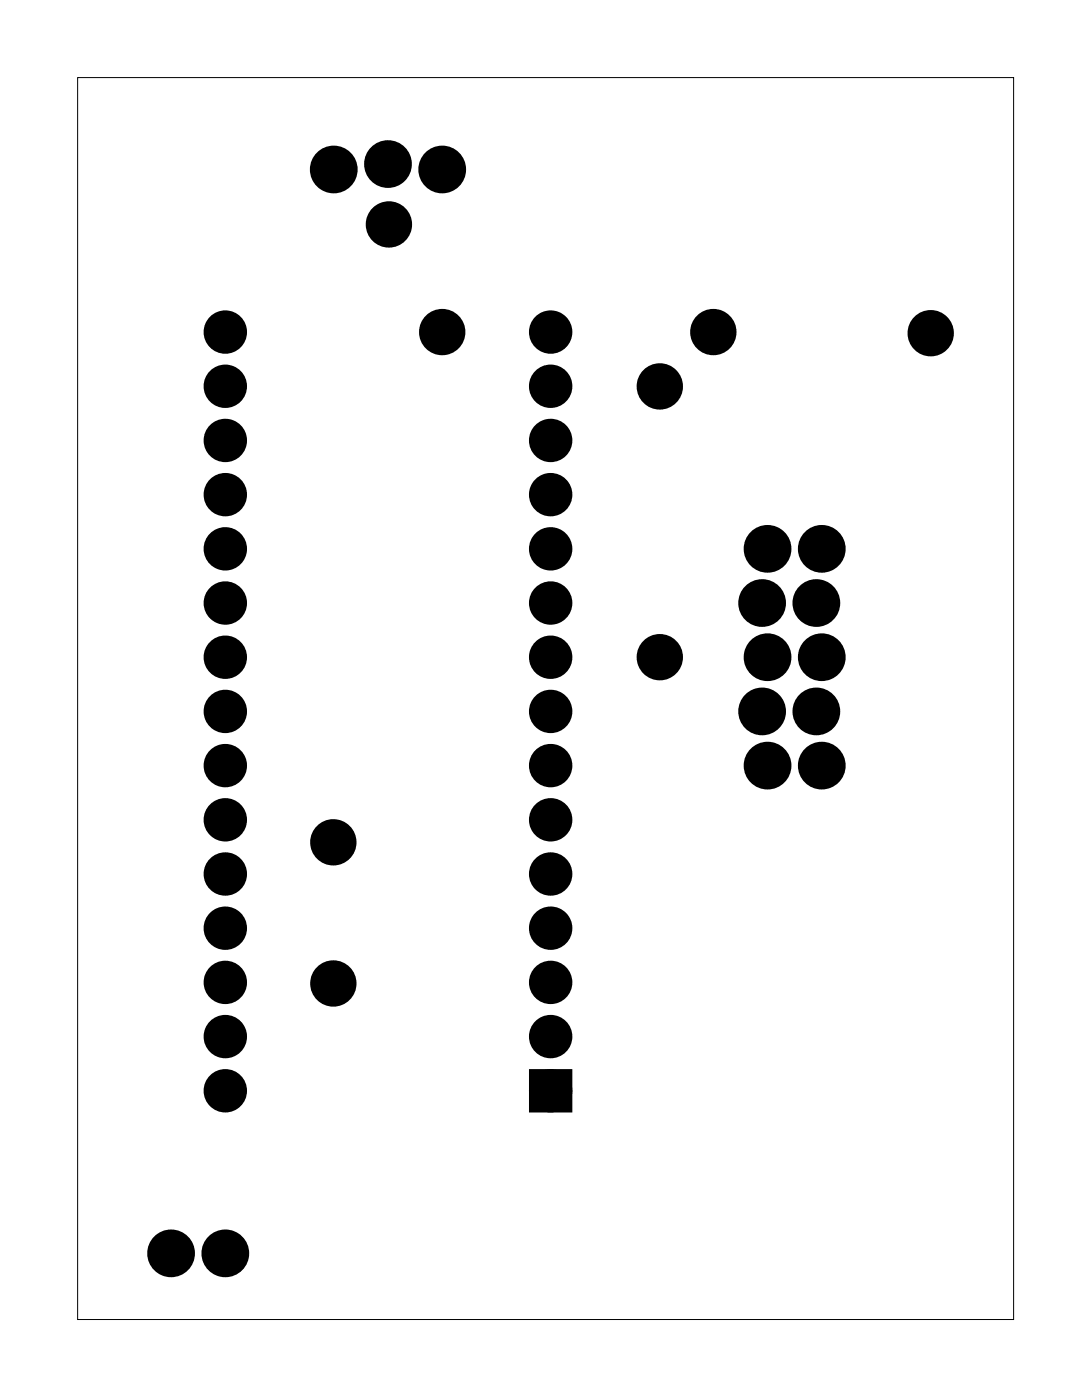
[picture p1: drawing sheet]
<svg xmlns="http://www.w3.org/2000/svg" width="51mm" height="66mm" viewBox="0 0 51 66" stroke-linecap="round" stroke-linejoin="round" font-family="sans-serif">
<path d="M3.6 3.6h43.9v58.2h-43.9z" fill="none" stroke="#000" stroke-width=".05"/>
<g fill="#000">
<circle cx="10.6" cy="15.6" r=".67"/>
<circle cx="10.6" cy="18.1" r=".67"/>
<circle cx="15.6" cy="7.9" r=".74"/>
<circle cx="18.2" cy="7.7" r=".74"/>
<circle cx="18.2" cy="10.5" r=".7"/>
<circle cx="20.7" cy="7.9" r=".74"/>
<circle cx="20.7" cy="15.6" r=".7"/>
<circle cx="25.8" cy="18.1" r=".67"/>
<circle cx="25.8" cy="15.6" r=".67"/>
<circle cx="30.9" cy="18.1" r=".7"/>
<circle cx="33.4" cy="15.6" r=".7"/>
<circle cx="43.6" cy="15.6" r=".7"/>
<circle cx="10.6" cy="28.3" r=".67"/>
<circle cx="10.6" cy="30.8" r=".67"/>
<circle cx="10.6" cy="23.2" r=".67"/>
<circle cx="10.6" cy="20.6" r=".67"/>
<circle cx="10.6" cy="25.7" r=".67"/>
<circle cx="10.6" cy="38.4" r=".67"/>
<circle cx="10.6" cy="33.3" r=".67"/>
<circle cx="10.6" cy="35.9" r=".67"/>
<circle cx="15.6" cy="39.5" r=".7"/>
<circle cx="25.8" cy="28.3" r=".67"/>
<circle cx="25.8" cy="30.8" r=".67"/>
<circle cx="25.8" cy="23.2" r=".67"/>
<circle cx="25.8" cy="20.6" r=".67"/>
<circle cx="25.8" cy="25.7" r=".67"/>
<circle cx="25.8" cy="38.4" r=".67"/>
<circle cx="25.8" cy="33.3" r=".67"/>
<circle cx="25.8" cy="35.9" r=".67"/>
<circle cx="30.9" cy="30.8" r=".7"/>
<circle cx="35.7" cy="28.3" r=".74"/>
<circle cx="35.7" cy="33.3" r=".74"/>
<circle cx="36" cy="35.9" r=".74"/>
<circle cx="36" cy="25.7" r=".74"/>
<circle cx="36" cy="30.8" r=".74"/>
<circle cx="38.2" cy="28.3" r=".74"/>
<circle cx="38.2" cy="33.3" r=".74"/>
<circle cx="38.5" cy="35.9" r=".74"/>
<circle cx="38.5" cy="25.7" r=".74"/>
<circle cx="38.5" cy="30.8" r=".74"/>
<circle cx="8" cy="58.7" r=".74"/>
<circle cx="10.6" cy="58.7" r=".74"/>
<circle cx="10.6" cy="48.6" r=".67"/>
<circle cx="10.6" cy="51.1" r=".67"/>
<circle cx="10.6" cy="46" r=".67"/>
<circle cx="10.6" cy="41" r=".67"/>
<circle cx="10.6" cy="43.5" r=".67"/>
<circle cx="15.6" cy="46.1" r=".7"/>
<circle cx="25.8" cy="48.6" r=".67"/>
<circle cx="25.8" cy="51.1" r=".67"/>
<circle cx="25.8" cy="43.5" r=".67"/>
<circle cx="25.8" cy="46" r=".67"/>
<circle cx="25.8" cy="41" r=".67"/>
</g>
<g fill="none" stroke="#000" stroke-width=".69" stroke-linecap="butt">
<path d="M25.1 50.5h1.4v1.3h-1.4z"/>
<circle cx="10.6" cy="18.1" r=".67"/>
<circle cx="10.6" cy="15.6" r=".67"/>
<circle cx="25.8" cy="18.1" r=".67"/>
<circle cx="25.8" cy="15.6" r=".67"/>
<circle cx="10.6" cy="38.4" r=".67"/>
<circle cx="10.6" cy="35.9" r=".67"/>
<circle cx="10.6" cy="33.3" r=".67"/>
<circle cx="10.6" cy="30.8" r=".67"/>
<circle cx="10.6" cy="20.6" r=".67"/>
<circle cx="10.6" cy="25.7" r=".67"/>
<circle cx="10.6" cy="23.2" r=".67"/>
<circle cx="10.6" cy="28.3" r=".67"/>
<circle cx="25.8" cy="38.4" r=".67"/>
<circle cx="25.8" cy="35.9" r=".67"/>
<circle cx="25.8" cy="33.3" r=".67"/>
<circle cx="25.8" cy="25.7" r=".67"/>
<circle cx="25.8" cy="28.3" r=".67"/>
<circle cx="25.8" cy="23.2" r=".67"/>
<circle cx="25.8" cy="20.6" r=".67"/>
<circle cx="25.8" cy="30.8" r=".67"/>
<circle cx="10.6" cy="46" r=".67"/>
<circle cx="10.6" cy="48.6" r=".67"/>
<circle cx="10.6" cy="41" r=".67"/>
<circle cx="10.6" cy="43.5" r=".67"/>
<circle cx="10.6" cy="51.1" r=".67"/>
<circle cx="25.8" cy="46" r=".67"/>
<circle cx="25.8" cy="48.6" r=".67"/>
<circle cx="25.8" cy="41" r=".67"/>
<circle cx="25.8" cy="43.5" r=".67"/>
<circle cx="25.8" cy="51.1" r=".67"/>
</g>
<path d="M25.1 50.5h1.4v1.3h-1.4z" fill="#000"/>
<g fill="none" stroke="#000" stroke-width=".76" stroke-linecap="butt">
<circle cx="15.6" cy="7.9" r=".74"/>
<circle cx="18.2" cy="7.7" r=".74"/>
<circle cx="18.2" cy="10.5" r=".7"/>
<circle cx="20.7" cy="7.9" r=".74"/>
<circle cx="20.7" cy="15.6" r=".7"/>
<circle cx="30.9" cy="18.1" r=".7"/>
<circle cx="33.4" cy="15.6" r=".7"/>
<circle cx="43.6" cy="15.6" r=".7"/>
<circle cx="15.6" cy="39.5" r=".7"/>
<circle cx="30.9" cy="30.8" r=".7"/>
<circle cx="35.7" cy="28.3" r=".74"/>
<circle cx="35.7" cy="33.3" r=".74"/>
<circle cx="36" cy="25.7" r=".74"/>
<circle cx="36" cy="30.8" r=".74"/>
<circle cx="36" cy="35.9" r=".74"/>
<circle cx="38.2" cy="28.3" r=".74"/>
<circle cx="38.2" cy="33.3" r=".74"/>
<circle cx="38.5" cy="25.7" r=".74"/>
<circle cx="38.5" cy="30.8" r=".74"/>
<circle cx="38.5" cy="35.9" r=".74"/>
<circle cx="8" cy="58.7" r=".74"/>
<circle cx="10.6" cy="58.7" r=".74"/>
<circle cx="15.6" cy="46.1" r=".7"/>
</g>
</svg>
